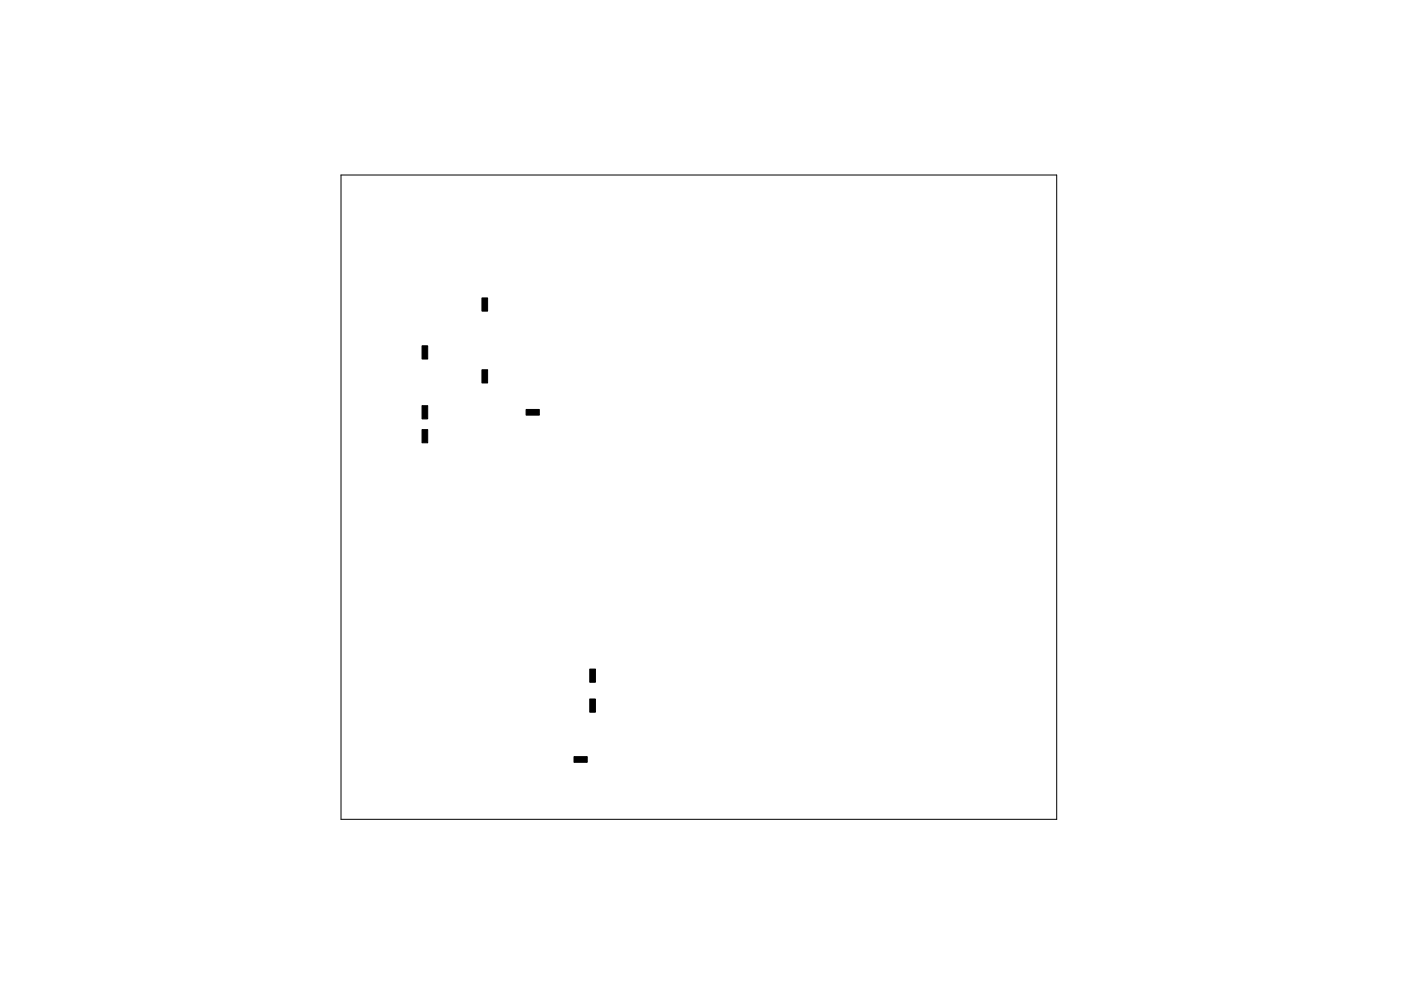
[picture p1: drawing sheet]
<svg xmlns="http://www.w3.org/2000/svg" width="297mm" height="210mm" viewBox="0 0 297 210" stroke-linecap="round" stroke-linejoin="round" font-family="sans-serif">
<path d="M72.3 37.1h151.7v136.7h-151.7z" fill="none" stroke="#000" stroke-width=".21"/>
<path d="M89.5 73.4h1.2v2.8h-1.2zM102.2 78.5h1.2v2.8h-1.2zM102.2 63.2h1.2v2.8h-1.2zM89.5 91.2h1.2v2.8h-1.2zM89.5 86.1h1.2v2.8h-1.2zM111.5 86.9h2.8v1.2h-2.8zM125 142h1.2v2.8h-1.2zM125 148.3h1.2v2.8h-1.2zM121.7 160.5h2.8v1.2h-2.8z" fill="#000" stroke="#000" stroke-width=".21"/>
</svg>
